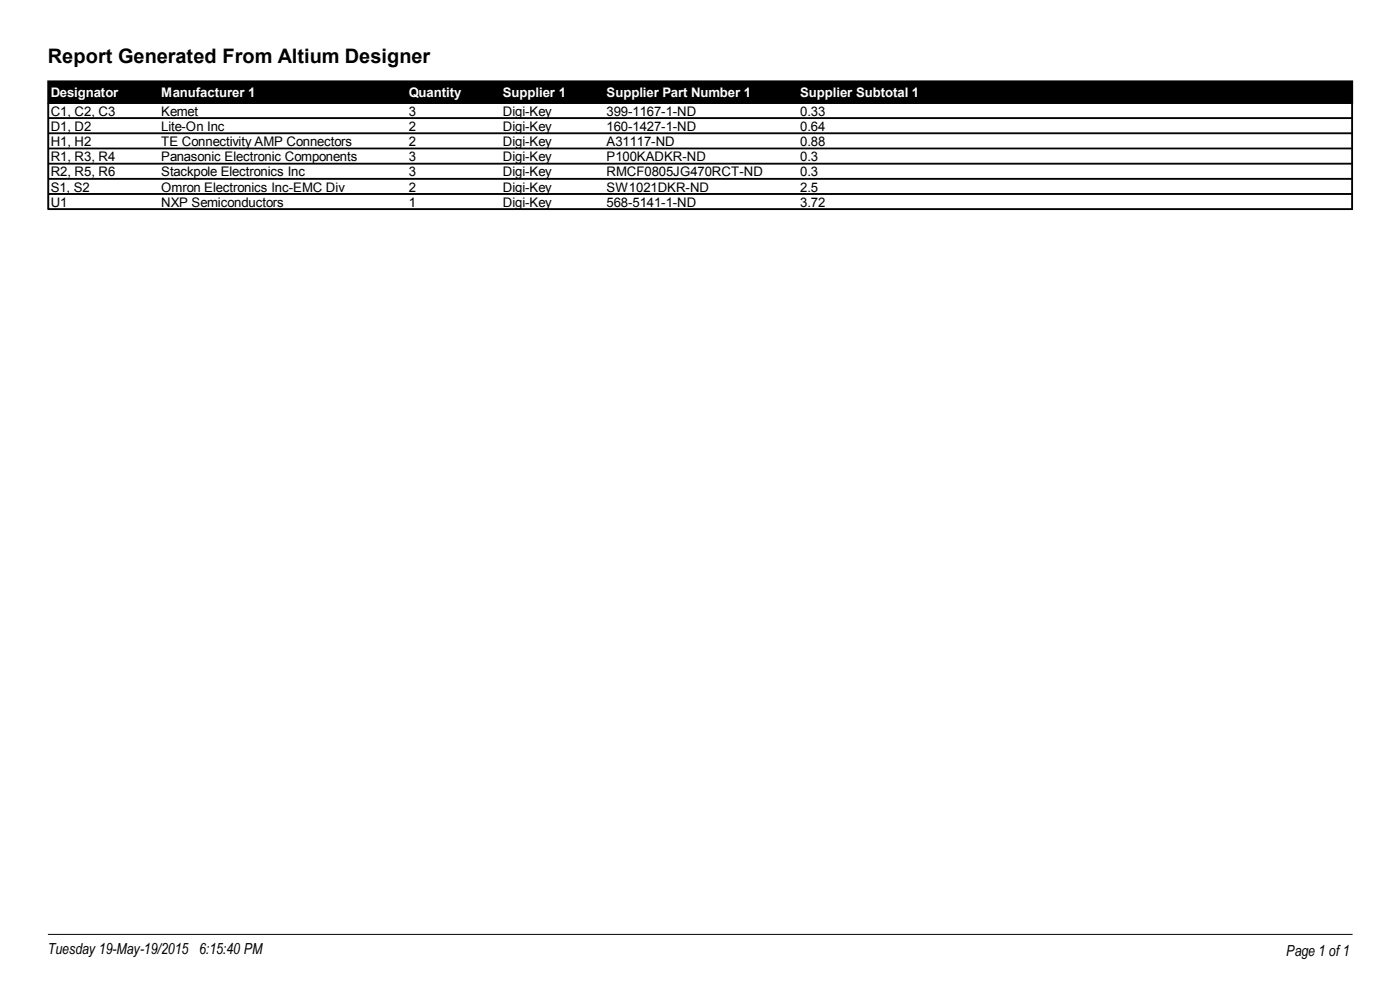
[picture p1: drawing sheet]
<svg xmlns="http://www.w3.org/2000/svg" width="297mm" height="210mm" viewBox="0 0 297 210" stroke-linecap="round" stroke-linejoin="round" font-family="sans-serif">
<defs><g id="words">
<text font-size="4.2" x="10.2" y="13.5">Report Generated From Altium Designer</text>
<g font-size="3.2">
<text x="10.2" y="202.4">Tuesday 19-May-19/2015 6:15:40 PM</text>
<text x="272.9" y="202.7">Page 1 of 1</text>
</g>
<g font-size="2.8" fill="#fff">
<text x="10.8" y="20.6">Designator</text>
<text x="34.2" y="20.6">Manufacturer 1</text>
<text x="86.7" y="20.6">Quantity</text>
<text x="106.7" y="20.6">Supplier 1</text>
<text x="128.7" y="20.6">Supplier Part Number 1</text>
<text x="169.8" y="20.6">Supplier Subtotal 1</text>
</g>
<g font-size="2.8">
<text x="10.8" y="24.6">C1, C2, C3</text>
<text x="10.8" y="27.8">D1, D2</text>
<text x="34.2" y="24.6">Kemet</text>
<text x="34.2" y="27.8">Lite-On Inc</text>
<text x="86.7" y="24.6">3</text>
<text x="86.7" y="27.8">2</text>
<text x="106.7" y="24.6">Digi-Key</text>
<text x="106.7" y="27.8">Digi-Key</text>
<text x="128.7" y="24.6">399-1167-1-ND</text>
<text x="128.7" y="27.8">160-1427-1-ND</text>
<text x="169.8" y="24.6">0.33</text>
<text x="169.8" y="27.8">0.64</text>
<text x="10.8" y="31">H1, H2</text>
<text x="10.8" y="34.2">R1, R3, R4</text>
<text x="34.2" y="31">TE Connectivity AMP Connectors</text>
<text x="34.2" y="34.2">Panasonic Electronic Components</text>
<text x="86.7" y="31">2</text>
<text x="86.7" y="34.2">3</text>
<text x="106.7" y="31">Digi-Key</text>
<text x="106.7" y="34.2">Digi-Key</text>
<text x="128.7" y="31">A31117-ND</text>
<text x="128.7" y="34.2">P100KADKR-ND</text>
<text x="169.8" y="31">0.88</text>
<text x="169.8" y="34.2">0.3</text>
<text x="10.8" y="37.4">R2, R5, R6</text>
<text x="10.8" y="40.6">S1, S2</text>
<text x="34.2" y="37.4">Stackpole Electronics Inc</text>
<text x="34.2" y="40.6">Omron Electronics Inc-EMC Div</text>
<text x="86.7" y="37.4">3</text>
<text x="86.7" y="40.6">2</text>
<text x="106.7" y="37.4">Digi-Key</text>
<text x="106.7" y="40.6">Digi-Key</text>
<text x="128.7" y="37.4">RMCF0805JG470RCT-ND</text>
<text x="128.7" y="40.6">SW1021DKR-ND</text>
<text x="169.8" y="37.4">0.3</text>
<text x="169.8" y="40.6">2.5</text>
<text x="10.8" y="43.9">U1</text>
<text x="34.2" y="43.9">NXP Semiconductors</text>
<text x="86.7" y="43.9">1</text>
<text x="106.7" y="43.9">Digi-Key</text>
<text x="128.7" y="43.9">568-5141-1-ND</text>
<text x="169.8" y="43.9">3.72</text>
</g>
</g></defs>
<path d="M10.2 17.2h276.7v4.7h-276.7z" fill-rule="evenodd" fill="#000" stroke="#000" stroke-width=".25"/>
<g fill="none" stroke="#000" stroke-width=".21">
<path d="M10.2 25.1h276.7M10.2 25h276.7M10.2 21.9v22.5h276.7v-22.5M10.2 28.4h276.7M10.2 28.3h276.7M10.2 28.2h276.7M10.2 31.6h276.7M10.2 31.5h276.7M10.2 31.4h276.7M10.2 34.8h276.7M10.2 34.7h276.7M10.2 34.6h276.7"/>
<path d="M10.2 38h276.7M10.2 37.9h276.7M10.2 37.8h276.7M10.2 21.9v22.5M10.3 21.9v22.5M286.8 21.9v22.5M286.9 21.9v22.5M10.2 41.2h276.7M10.2 41.1h276.7M10.2 44.4h276.7M10.2 44.3h276.7M10.2 198.2h276.7"/>
</g>
<use href="#words"/>
</svg>
